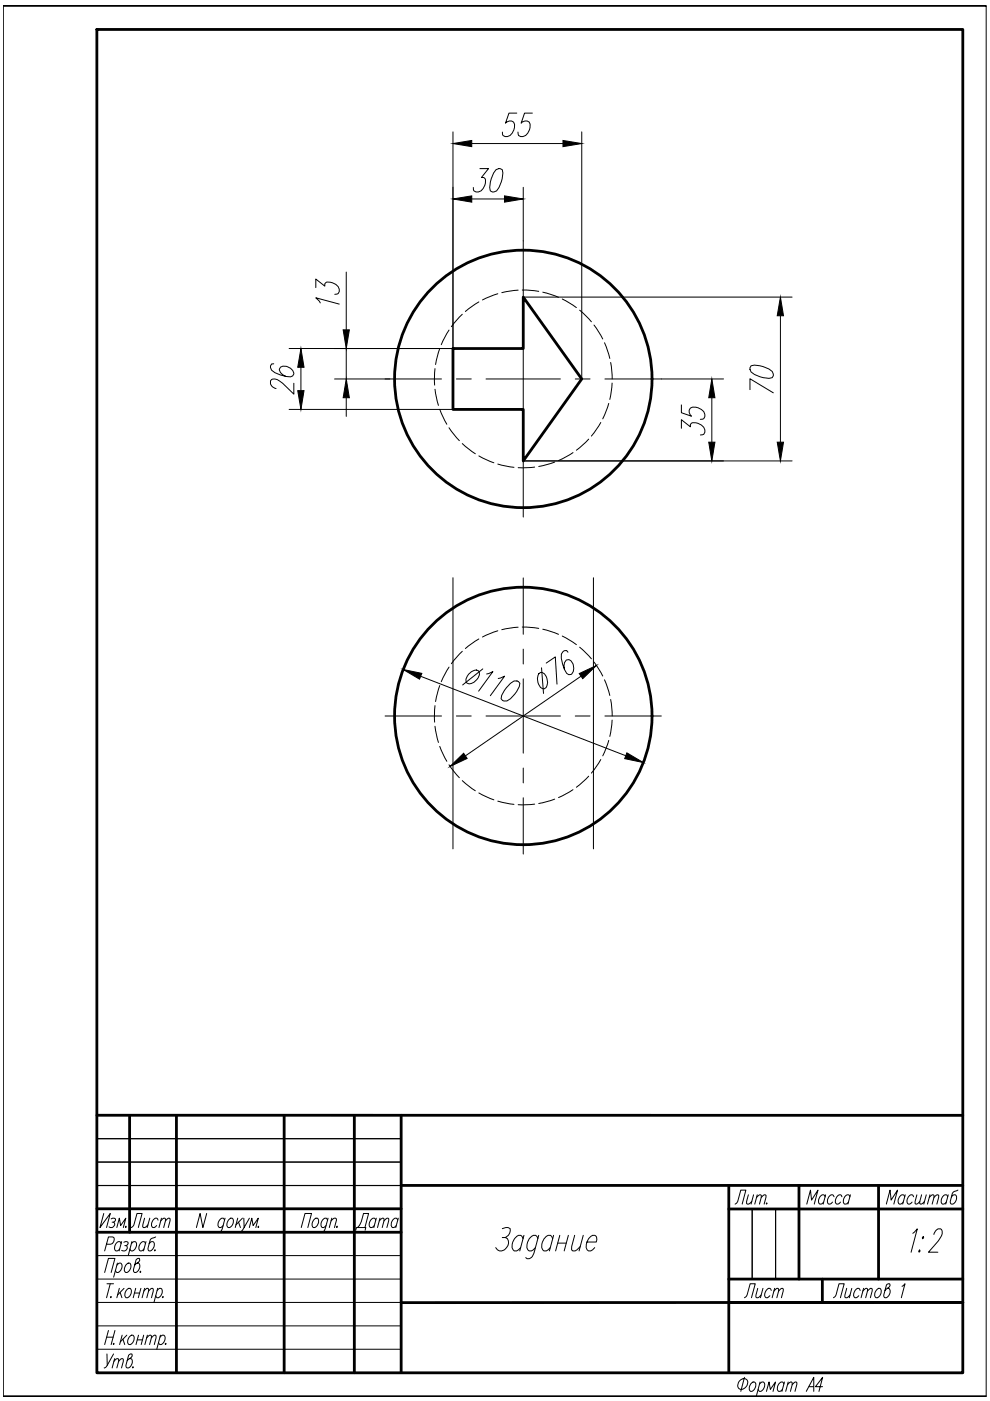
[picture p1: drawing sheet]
<svg xmlns="http://www.w3.org/2000/svg" width="210mm" height="297mm" viewBox="0 0 210 297" stroke-linecap="round" stroke-linejoin="round" font-family="sans-serif">
<defs><g id="words">
<text font-size="7.1" x="74.1" y="262.1">Дата</text>
<g font-size="6.2">
<text x="154.5" y="256.5">Лит.</text>
<text x="169.7" y="256.5">Масса</text>
<text x="186.6" y="256.5">Масштаб</text>
<text x="26.5" y="261.4">Лист</text>
<text x="156.6" y="276.2">Лист</text>
</g>
</g></defs>
<!-- layer: 0 -->
<g fill="none" stroke="#000" stroke-width=".21">
<path d="M.7 1.2v294.8M20.5 6.2h183.6v284.9h-183.6zM209.1 1.2h-208.4h208.4v294.8M96 122.5v57.5M125.8 122.5v57.5M20.5 251.3h64.6M20.5 241.4h64.6M20.5 246.4h64.6M159.5 256.3v14.9M164.5 256.3v14.9M20.5 266.2h64.6M20.5 271.2h64.6"/>
<path d="M20.5 276.1h64.6M.7 296h208.4h-208.4M20.5 281.1h64.6M20.5 286.1h64.6"/>
</g>
<g fill="none" stroke="#000" stroke-width=".21">
<path d="M22 257.3l-.8 3 2.2-3-.8 3M23.6 258.4l.3-.1 .6 .1-.2 .6-.5 .1M24.1 259.1a.69 .69 0 0 1 0 1 .69 .69 0 0 1-1 0M43.8 257.3l-.8 3-.6-3-.8 3M47.6 258.7l-.3-.4a1.23 1.23 0 0 0-.8 2h.3l.5-.5M47.7 258.3l-.6 2.2a.85 .85 0 0 1-.9 .8l-.1-.2M48.4 258.7l.5-.4h.3a1.25 1.25 0 0 1-.8 2 1.01 1.01 0 0 1 0-1.6zM50.4 258.3l-.5 2M50.6 259.1l.4 1.2M51.4 258.3l-1.4 1.4M51.7 258.3l.1 2 1.1-2M54.8 260l-.1 .3 .2-.2"/>
<path d="M66.5 258.7l.5-.4h.3a1.25 1.25 0 0 1-.9 2 1.06 1.06 0 0 1 .1-1.6zM69.5 258.7a.49 .49 0 0 0-.6-.4 1.35 1.35 0 0 0-.6 2h.3l.5-.5M69.6 258.3l-.7 2.2a.82 .82 0 0 1-.8 .8l-.2-.2M70.2 258.8l.7-.5 .4 .1-.4 1.9M70.3 258.3l-.5 2M71.5 260l-.1 .3 .2-.2M22.2 269.8l.8-3h1.4l-.8 3M22.6 263.8h.9a1.05 1.05 0 0 0 .6-1.4l-1.1-.1-.8 2.9M22.7 272.2h1.4M23.4 272.2l-.8 2.9M23.5 274.9v.2l.1-.1M24.8 268.2l.5-.4h.3a1.25 1.25 0 0 1-.8 2l-.3-.4"/>
<path d="M24.9 267.8l-.8 3M25.3 273.2l-.5 1.9M25.5 274l.4 1.1M25.7 263.7l-.3-.5a1.23 1.23 0 0 0-.8 2l.5-.1 .3-.3M25.8 263.2l-.5 2M26.3 263.4l.3-.2 .5 .2a.57 .57 0 0 1-.6 .7M26.3 273.2l-1.4 1.4M26.7 268.2l.5-.4h.3a1.25 1.25 0 0 1-.8 2 1.01 1.01 0 0 1 0-1.6zM26.8 264.1a.7 .7 0 0 1-.1 .9 .7 .7 0 0 1-.9 .1M27 273.3l.6-.1a1.25 1.25 0 0 1-.9 1.9 1.3 1.3 0 0 1 .3-1.8zM27.9 263.7l.5-.5h.3a1.23 1.23 0 0 1-.9 2l-.2-.4M28 263.2l-.8 3"/>
<path d="M28.5 274.2h1.1M28.8 273.2l-.6 1.9M29.1 267.8h.3a1.25 1.25 0 0 1-.9 2l-.2-.6 .6-2.1 .3-.3h.3l.1 .2a.96 .96 0 0 1-.8 .9l-.2 .3M29.8 269.5l-.1 .3 .2-.2M29.9 273.2l-.6 1.9M30.5 273.7l.6-.5 .4 .1-.4 1.8M30.7 273.2l-.6 1.9M30.8 263.7l-.2-.5a1.23 1.23 0 0 0-.9 2h.3l.5-.4M31 263.2l-.6 2M31.5 273.7l.6-.5 .4 .1-.4 1.8M32.9 264.9l-.1 .3 .1-.1M33 262.3l-1 .4-.2 .3-.4 1.7 .2 .5a1.21 1.21 0 0 0 .8-2h-.3l-.5 .5"/>
<path d="M33.3 273.6l.5-.4h.3a1.25 1.25 0 0 1-.8 1.9l-.3-.4M33.4 273.2l-.8 2.9M34.6 274.9l-.1 .2 .1-.1M51.8 260.3a1.46 1.46 0 0 1-1 1M52.9 260.3l.5-2 .3 1.5 1.1-1.5-.6 2M63.9 260.3l.8-3h1.3l-.7 3M106.5 260.5l.7-.2h.5l.5 .2a1.74 1.74 0 0 1-1 1.9 1.29 1.29 0 0 1 .2 2.1 1.3 1.3 0 0 1-2.3 0M106.5 262.4h.7M110.9 262.6l-.5-.7a1.85 1.85 0 0 0-1.8 1.9 1.38 1.38 0 0 0 .4 1.4h.5l.9-.7M111.1 261.9l-.9 3.3M114 262.6l-.4-.7a1.82 1.82 0 0 0-1.9 1.9v.7l.5 .7h.5l.8-.7M114.2 261.9l-1 3.8a1.35 1.35 0 0 1-1.5 1.2l-.2-.3"/>
<path d="M117.2 262.6l-.5-.7a1.82 1.82 0 0 0-1.8 1.9 1.38 1.38 0 0 0 .4 1.4h.5l.9-.7M117.4 261.9l-.9 3.3M118.2 263.6h1.9M118.7 261.9l-.9 3.3M120.5 261.9l-.9 3.3M121.8 261.9l-.6 2.4v.7l.2 .2h.5l1.1-.9M123.7 261.9l-.9 3.3M124.4 263.3h2a.88 .88 0 0 0 .1-.9 .88 .88 0 0 0-.8-.5 2.46 2.46 0 0 0-1.2 3.1l.3 .2h.5l.8-.7M176.7 275.1l.6-.5 .6-2.4h1.1l-.8 2.9M179.5 273.2l-.4 1.8 .5 .1 .6-.5M180.6 273.2l-.5 1.9M182.4 273.6l-.3-.4a1.25 1.25 0 0 0-.8 1.9h.3l.5-.4"/>
<path d="M182.9 273.7l.7-.5 .3 .1-.4 1.8M183.1 273.2l-.5 1.9M183.9 273.7l.7-.5 .3 .1-.4 1.8M186 273.3l.6-.1a1.25 1.25 0 0 1-.9 1.9 1.26 1.26 0 0 1 .3-1.8zM188.2 273.2h.3a1.25 1.25 0 0 1-.9 1.9l-.2-.5 .5-2.1 .4-.3 .4 .1a1.02 1.02 0 0 1-.8 1l-.3 .3M191.2 272.7l.7-.5-.8 2.9M193.5 261.5l1-1-1.3 5M195 265l.1 .3-.2 .2-.1-.2zM195.8 262.2v.2l-.2 .3-.1-.3zM198 261.7a1.4 1.4 0 0 1 1.5-1.2 1.28 1.28 0 0 1-.1 1.9l-2.5 3.1h1.9M22.6 283.5h1.4M22.7 287.1v2.4"/>
<path d="M23 282.1l-.8 3M24.1 287.1l-1.4 2.4-.3 .4-.3 .1M24.1 284.8v.3l.1-.2M24.2 288.6l.6-.5 .4 .1-.4 1.8M24.3 288.1l-.5 1.9M24.4 282.1l-.8 3M25.2 288.6l.6-.5 .3 .1-.3 1.8M25.9 283.1l-.5 2M26.1 283.9l.3 1.2M26.9 283.1l-1.4 1.4M27.5 288.1h.3a1.23 1.23 0 0 1-.8 1.9l-.3-.5 .6-2.2 .4-.2h.2l.1 .1a.96 .96 0 0 1-.8 1l-.2 .3M27.7 283.2l.5-.1a1.25 1.25 0 0 1-.8 2 1.26 1.26 0 0 1 .3-1.9z"/>
<path d="M28.2 289.8l-.1 .2 .2-.1M29.1 284.1h1.1M29.4 283.1l-.6 2M30.5 283.1l-.6 2M31.1 283.7l.7-.6 .3 .1-.4 1.9M31.2 283.1l-.5 2M32.1 283.7l.6-.6 .4 .1-.4 1.9M33.9 283.5l.5-.4h.3a1.25 1.25 0 0 1-.8 2l-.3-.5M34 283.1l-.8 3M35.2 284.8l-.1 .3 .1-.2M156.7 292.9a1.01 1.01 0 0 1 .9-.6 1.01 1.01 0 0 1 .9 .6 1.38 1.38 0 0 1-1.8 1.5l-.1-.1a1.24 1.24 0 0 1 .1-1.4zM157.8 292l-.7 3"/>
<path d="M159.2 293.4l.5-.4h.3a1.25 1.25 0 0 1-.9 2 1.06 1.06 0 0 1 .1-1.6zM161 293.4l.6-.4h.2a1.25 1.25 0 0 1-.8 2l-.3-.4M161.1 293l-.7 3M162.5 295l.6-2 .2 1.6 1.1-1.6-.5 2M166.2 293.4l-.3-.4a1.25 1.25 0 0 0-.8 2h.3l.5-.4M166.3 293l-.5 2M167 293.6l.6-.6 .4 .2-.4 1.8M167.1 293l-.5 2M168 293.6l.6-.6 .4 .2-.4 1.8M170.9 295l1.6-3v3M171.5 294h1M174.4 294h-1.5l1.5-2-.8 3"/>
</g>
<g fill="none" stroke="#000" stroke-width=".59">
<path d="M20.5 6.2h183.6v284.9h-183.6zM96 73.9h14.9v-10.9l12.4 17.3-12.4 17.4v-10.9h-14.9zM20.5 236.5h183.6M27.5 236.5v24.8M37.4 236.5v54.5M60.2 236.5v54.6M75.1 236.5v54.6M85.1 236.5v54.5M20.5 256.3h64.6M85.1 251.3h119M154.5 251.4v39.6M154.5 256.3h49.6"/>
<path d="M169.4 251.3v19.9M186.3 251.4v19.8M20.5 261.3h64.6M154.5 271.2h49.6M174.4 271.2v5M204.1 276.1l-119 .1"/>
<circle cx="110.9" cy="80.3" r="27.3"/>
<circle cx="110.9" cy="151.8" r="27.3"/>
</g>
<g fill="none" stroke="#000" stroke-width=".21">
<path d="M110.9 51.1v11.9M110.9 66.2v3.1M110.9 72.5v15.7M81.6 80.3h12M96.8 80.3h3.1M103 80.3h15.8M110.9 91.4v3.1M110.9 97.7v11.9M122 80.3h3.1M128.3 80.3h11.9M110.9 122.5v12M110.9 137.6v3.2"/>
<path d="M81.6 151.8h12M96.8 151.8h3.1M103 151.8h15.8M110.9 143.9v15.8M122 151.8h3.1M128.3 151.8h11.9M110.9 162.8v3.2M110.9 169.1v12"/>
</g>
<g fill="none" stroke="#000" stroke-width=".21">
<path d="M92.2 78.1l-.1 3.6M93.2 73.9l-.8 3.4M95.2 70l-1.6 3.1M98 66.6l-2.3 2.7M101.5 64l-2.8 2M105.5 62.3l-3.2 1.3M109.9 61.5l-3.5 .5M110.7 61.5l3.5 .3M115.1 61.9l3.3 1.1M119.2 63.4l3 1.8M122.9 65.8l2.5 2.4M125.9 68.9l1.9 3"/>
<path d="M128.2 72.7l1.1 3.3M129.5 76.8l.3 3.5M92.2 82.5l.8 3.5M93.2 86.8l1.5 3.2M95.2 90.7l2.2 2.7M98 94l2.8 2.2M101.5 96.7l3.2 1.4M105.5 98.4l3.5 .7M113.4 99l-3.5 .2M117.6 98l-3.4 .9M121.5 96l-3.1 1.6M124.8 93.1l-2.6 2.4"/>
<path d="M127.4 89.6l-2 2.9M129.1 85.5l-1.3 3.3M129.8 81.2l-.5 3.5M98 138.1l-2.3 2.6M101.5 135.5l-2.8 2M105.5 133.7l-3.2 1.4M109.9 133l-3.5 .5M110.7 132.9l3.5 .3M115.1 133.4l3.3 1.1M119.2 134.9l3 1.8M122.9 137.2l2.5 2.5M92.2 149.6l-.1 3.5"/>
<path d="M92.2 154l.8 3.4M93.2 145.3l-.8 3.4M93.2 158.2l1.5 3.2M95.2 141.4l-1.6 3.1M125.9 140.4l1.9 2.9M128.2 144.1l1.1 3.4M129.1 157l-1.3 3.3M129.5 148.3l.3 3.5M129.8 152.7l-.5 3.4M95.2 162.2l2.2 2.7M98 165.5l2.8 2.2M101.5 168.1l3.2 1.5"/>
<path d="M105.5 169.9l3.5 .6M113.4 170.5l-3.5 .1M117.6 169.4l-3.4 1M121.5 167.4l-3.1 1.7M124.8 164.6l-2.6 2.3M127.4 161l-2 2.9"/>
</g>
<g fill="none" stroke="#000" stroke-width=".21">
<path d="M96 28v45.9h-34.7M100 30.4h19.4M101.8 35.8h1.8l-1.5 1.8h.5l.2 .3a2.35 2.35 0 0 1-1.4 2.8h-.5l-.4-.2-.1-.7M105.2 36l.5-.2 .8 .2a5.7 5.7 0 0 1-1.2 4.5l-.6 .2-.7-.2a5.7 5.7 0 0 1 1.2-4.5zM109.6 24h-1.7l-.7 2.1a1.1 1.1 0 0 1 1.9 .3 2.17 2.17 0 0 1-2 2.6l-.5-.3-.1-.7M110.9 39.7v11.4M112.9 24h-1.7l-.7 2.1a1.08 1.08 0 0 1 1.9 .3 2.17 2.17 0 0 1-2 2.6l-.5-.3-.1-.7M123.3 28v52.3M73.4 57.7v12.2M100 42.2h7M58 77.1l-.4 .1-.3 .4 .3 .9a7 7 0 0 0 4 1.4l.5-.2 .2-.4a1.98 1.98 0 0 0-2.8-1.4l-.3 .4a1.73 1.73 0 0 0 1.4 1.5M63.8 77.9v4.9"/>
<path d="M67 61v-1.8l1.9 1.5v-.5l.2-.3a2.41 2.41 0 0 1 2.8 1.4v.5l-.2 .5-.7 .1M67.9 64.2l-.9-1.1 4.9 1.4M73.4 73.9v6.4M110.9 63h57M159.2 77.6a5.5 5.5 0 0 1 4.5 1.2l.3 .5-.3 .8a5.5 5.5 0 0 1-4.5-1.2l-.2-.6zM165.5 67v26.7M61.3 86.8h34.7M62.3 81.3v2.3l-2.3-2.3a2.23 2.23 0 0 0-2.4-.8l-.3 .3a1.39 1.39 0 0 0 1.2 1.6M70.9 80.3h11.8M73.4 84.3v4M110.9 97.7h57M140.2 80.3h13.2"/>
<path d="M144.5 90.8v-1.8l1.9 1.5v-.5l.2-.3a2.35 2.35 0 0 1 2.8 1.4v.6l-.2 .4-.7 .1M144.5 85.9v1.6l2.1 .7a1.08 1.08 0 0 1-.5-1 1.08 1.08 0 0 1 .7-.9 2.17 2.17 0 0 1 2.6 2l-.2 .5-.7 .1M150.9 84.3v9.4M159 82.6v-2.3l5 3M120.4 138.3l-.3-.4-.5 .1-.6 .7a7.3 7.3 0 0 0 1.1 4.1l.5 .2h.5a2.01 2.01 0 0 0-.5-3.2l-.5 .1a1.69 1.69 0 0 0-.4 2M89.2 143.4l43.5 16.8M99.4 142.9a1.69 1.69 0 0 1 2.1-.7 2.12 2.12 0 0 1-2.1 2.8l-.4-.2a1.45 1.45 0 0 1 .4-1.9zM102.4 141.8l-4.3 3.4M103.2 142.9l1.3-.5-3 4.1M105.6 143.8l1.4-.4-3 4.1M108.3 144.9l.7-.5 .9 .1 .3 .4a5.5 5.5 0 0 1-2.7 3.7l-.9-.1-.4-.4a5.9 5.9 0 0 1 2.1-3.2zM114.2 142.8l.4-.2a2.12 2.12 0 0 1 1.2 3.2l-.4 .3a1.43 1.43 0 0 1-1.3-1.4l-.2-.8z"/>
<path d="M114.8 141.6l.4 5.4M115.8 140.6l1.9-1.3 .4 5.8M123.2 143.4l-24.5 16.9"/>
</g>
<g fill="#000" stroke="#000" stroke-width=".21">
<path d="M96 30.4l4-.6v1.3zM119.4 29.8l3.9 .6-3.9 .7zM96 42.2l4-.7v1.4zM107 41.5l3.9 .7-3.9 .7zM63.8 73.9l.7 4h-1.4zM72.8 69.9h1.3l-.7 4zM165.5 63l.6 4h-1.3zM63.1 82.8h1.4l-.7 4zM73.4 80.3l.7 4h-1.3zM150.9 80.3l.7 4h-1.3zM150.3 93.7h1.3l-.7 4zM164.8 93.7h1.3l-.6 4z"/>
<path d="M85.5 141.9l3.9 .9-.5 1.2zM95.4 162.5l2.9-2.8 .7 1.1zM122.8 142.8l3.7-1.7-2.9 2.8zM132.9 159.6l3.5 2.1-4-.9z"/>
</g>
<use href="#words"/>
</svg>
